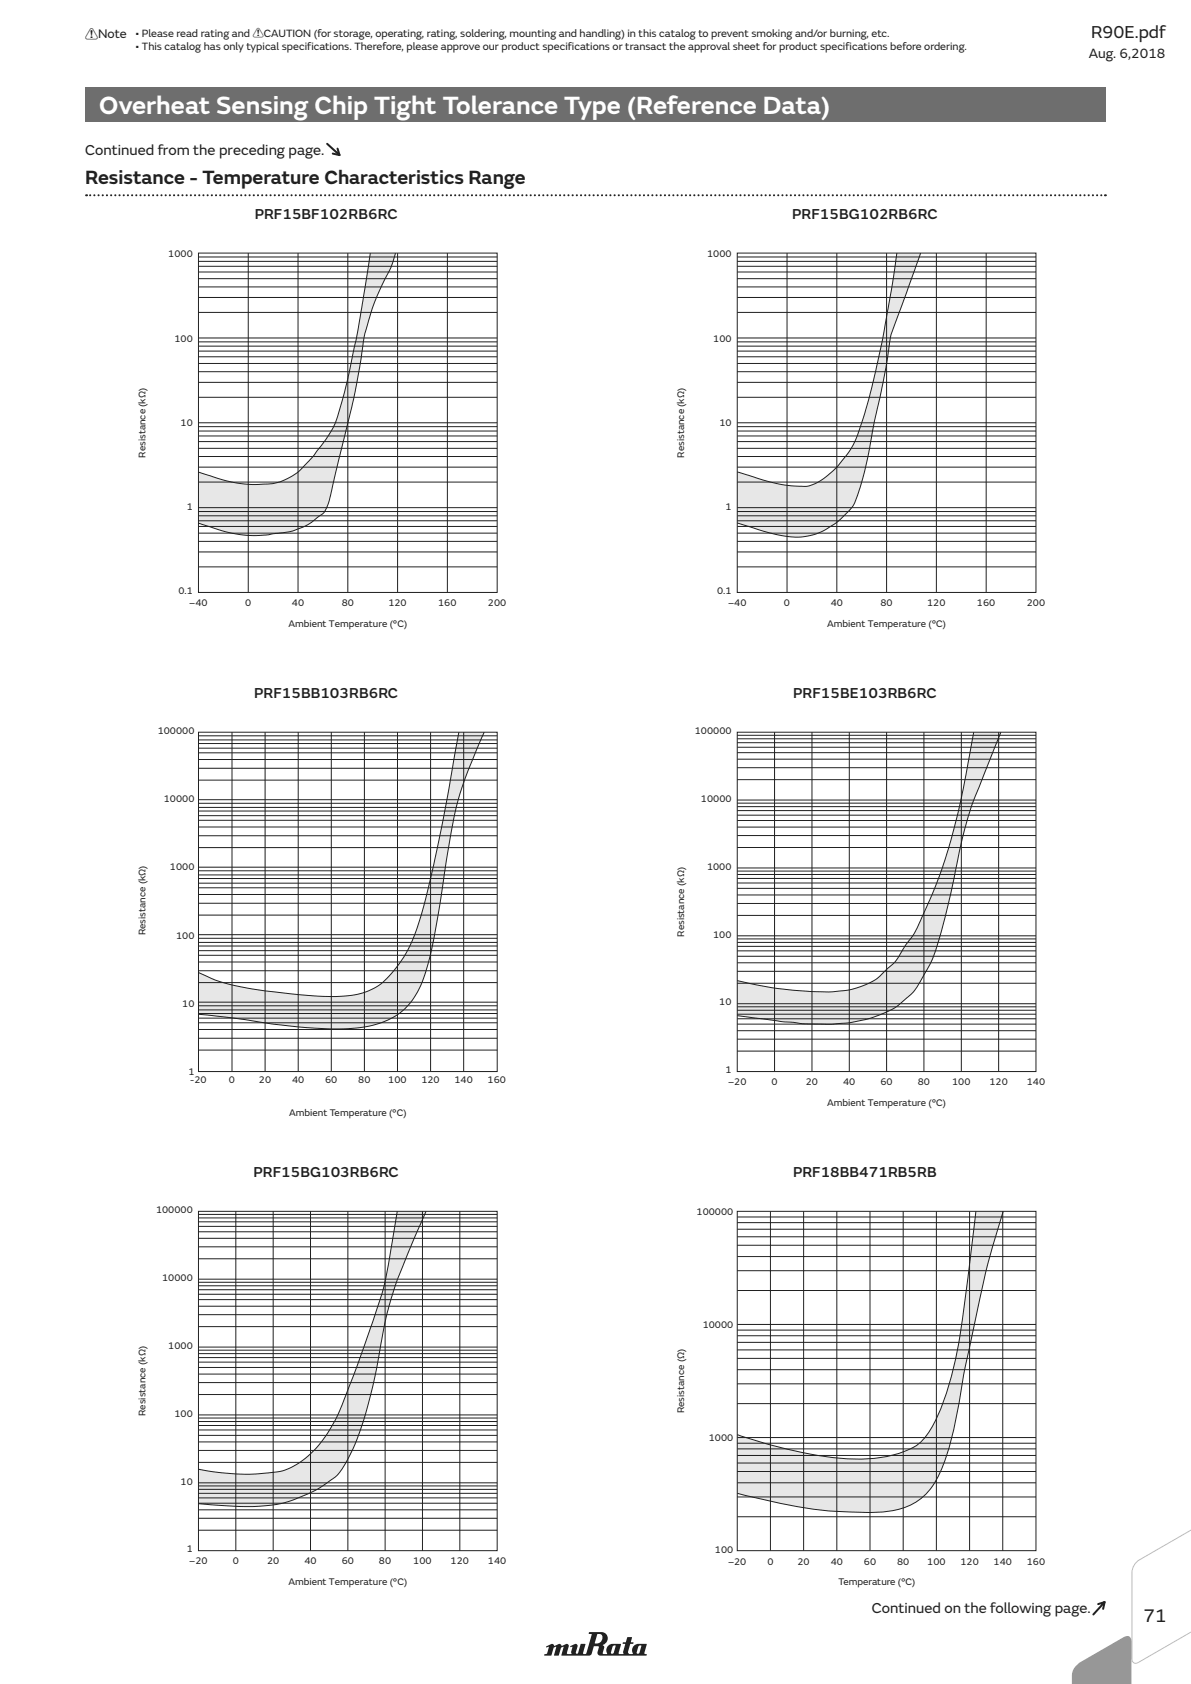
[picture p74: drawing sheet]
<svg xmlns="http://www.w3.org/2000/svg" width="210mm" height="297mm" viewBox="0 0 210 297" stroke-linecap="round" stroke-linejoin="round" font-family="sans-serif">
<defs><g id="words">
<text font-size="4.6" fill="#fff" x="17.5" y="20">Overheat Sensing Chip Tight Tolerance Type (Reference Data)</text>
<text font-size="3.5" fill="#231f20" x="15" y="32.4">Resistance - Temperature Characteristics Range</text>
<text font-size="3.4" fill="#231f20" x="201.6" y="286.1">71</text>
<text font-size="3.2" fill="#231f20" x="192.4" y="6.7">R90E.pdf</text>
<g font-size="2.6" fill="#231f20">
<text x="15" y="27.3">Continued from the preceding page.</text>
<text x="44.9" y="38.6">PRF15BF102RB6RC</text>
<text x="139.7" y="38.6">PRF15BG102RB6RC</text>
<text x="44.8" y="123.1">PRF15BB103RB6RC</text>
<text x="139.9" y="123.1">PRF15BE103RB6RC</text>
<text x="44.7" y="207.6">PRF15BG103RB6RC</text>
<text x="139.8" y="207.6">PRF18BB471RB5RB</text>
<text x="153.7" y="284.5">Continued on the following page.</text>
</g>
<text font-size="2.5" fill="#231f20" x="192" y="10.3">Aug. 6,2018</text>
<text font-size="2.3" fill="#231f20" x="15" y="6.9">!Note</text>
<g font-size="1.9" fill="#231f20">
<text x="23.9" y="6.5">• Please read rating and !CAUTION (for storage, operating, rating, soldering, mounting and handling) in this catalog to prevent smoking and/or burning, etc.</text>
<text x="23.9" y="8.8">• This catalog has only typical specifications. Therefore, please approve our product specifications or transact the approval sheet for product specifications before ordering.</text>
</g>
<g font-size="1.8" fill="#231f20">
<text x="29.7" y="45.4">1000</text>
<text x="124.7" y="45.4">1000</text>
<text x="30.8" y="60.2">100</text>
<text x="125.8" y="60.2">100</text>
<text x="31.8" y="75.1">10</text>
<text x="126.8" y="75.1">10</text>
<text x="25.6" y="80.7" transform="rotate(-90 25.6 80.7)">Resistance (kΩ)</text>
<text x="120.6" y="80.7" transform="rotate(-90 120.6 80.7)">Resistance (kΩ)</text>
<text x="32.9" y="90">1</text>
<text x="127.9" y="90">1</text>
<text x="31.5" y="104.8">0.1</text>
<text x="33.4" y="106.9">–40</text>
<text x="43.2" y="106.9">0</text>
<text x="51.5" y="106.9">40</text>
<text x="60.2" y="106.9">80</text>
<text x="68.5" y="106.9">120</text>
<text x="77.3" y="106.9">160</text>
<text x="86" y="106.9">200</text>
<text x="126.5" y="104.8">0.1</text>
<text x="128.4" y="106.9">–40</text>
<text x="138.2" y="106.9">0</text>
<text x="146.5" y="106.9">40</text>
<text x="155.2" y="106.9">80</text>
<text x="163.5" y="106.9">120</text>
<text x="172.3" y="106.9">160</text>
<text x="181" y="106.9">200</text>
<text x="50.8" y="110.6">Ambient Temperature (°C)</text>
<text x="145.8" y="110.6">Ambient Temperature (°C)</text>
<text x="27.8" y="129.5">100000</text>
<text x="122.5" y="129.4">100000</text>
<text x="28.9" y="141.5">10000</text>
<text x="123.6" y="141.4">10000</text>
<text x="30" y="153.5">1000</text>
<text x="124.7" y="153.4">1000</text>
<text x="25.6" y="165" transform="rotate(-90 25.6 165)">Resistance (kΩ)</text>
<text x="31.1" y="165.5">100</text>
<text x="120.6" y="165.2" transform="rotate(-90 120.6 165.2)">Resistance (kΩ)</text>
<text x="125.8" y="165.4">100</text>
<text x="32.1" y="177.5">10</text>
<text x="126.8" y="177.3">10</text>
<text x="33.2" y="189.5">1</text>
<text x="33.6" y="190.9">-20</text>
<text x="40.4" y="190.9">0</text>
<text x="45.7" y="190.9">20</text>
<text x="51.5" y="190.9">40</text>
<text x="57.3" y="190.9">60</text>
<text x="63.2" y="190.9">80</text>
<text x="68.5" y="190.9">100</text>
<text x="74.3" y="190.9">120</text>
<text x="80.1" y="190.9">140</text>
<text x="86" y="190.9">160</text>
<text x="127.9" y="189.3">1</text>
<text x="128.4" y="191.4">–20</text>
<text x="136" y="191.4">0</text>
<text x="142.1" y="191.4">20</text>
<text x="148.7" y="191.4">40</text>
<text x="155.3" y="191.4">60</text>
<text x="161.8" y="191.4">80</text>
<text x="167.9" y="191.4">100</text>
<text x="174.5" y="191.4">120</text>
<text x="181" y="191.4">140</text>
<text x="51" y="196.8">Ambient Temperature (°C)</text>
<text x="145.8" y="195.1">Ambient Temperature (°C)</text>
<text x="27.5" y="213.9">100000</text>
<text x="122.8" y="214.3">100000</text>
<text x="28.6" y="225.9">10000</text>
<text x="29.7" y="237.9">1000</text>
<text x="123.9" y="234.2">10000</text>
<text x="25.6" y="249.7" transform="rotate(-90 25.6 249.7)">Resistance (kΩ)</text>
<text x="30.8" y="249.9">100</text>
<text x="120.6" y="249.2" transform="rotate(-90 120.6 249.2)">Resistance (Ω)</text>
<text x="125" y="254.2">1000</text>
<text x="31.8" y="261.8">10</text>
<text x="32.9" y="273.8">1</text>
<text x="33.4" y="275.9">–20</text>
<text x="41" y="275.9">0</text>
<text x="47.1" y="275.9">20</text>
<text x="53.7" y="275.9">40</text>
<text x="60.2" y="275.9">60</text>
<text x="66.8" y="275.9">80</text>
<text x="72.9" y="275.9">100</text>
<text x="79.5" y="275.9">120</text>
<text x="86" y="275.9">140</text>
<text x="126.1" y="273.8">100</text>
<text x="128.4" y="276">–20</text>
<text x="135.3" y="275.9">0</text>
<text x="140.6" y="275.9">20</text>
<text x="146.5" y="275.9">40</text>
<text x="152.3" y="275.9">60</text>
<text x="158.2" y="275.9">80</text>
<text x="163.5" y="275.9">100</text>
<text x="169.3" y="275.9">120</text>
<text x="175.2" y="275.9">140</text>
<text x="181.1" y="275.9">160</text>
<text x="50.8" y="279.6">Ambient Temperature (°C)</text>
<text x="147.9" y="279.6">Temperature (°C)</text>
</g>
</g></defs>
<path d="M15 15.5h180v6h-180z" fill="#6d6e70"/>
<path d="M57.7 25.4l2.2 2-.4-1.2M58.7 27.1l1.2 .3" fill="none" stroke="#231f20" stroke-width=".35"/>
<path d="M15.9 34.4h178.6" fill="none" stroke="#231f20" stroke-width=".35" stroke-dasharray="0 .7"/>
<g fill="#231f20">
<circle cx="15.2" cy="34.4" r=".18"/>
<circle cx="194.8" cy="34.4" r=".18"/>
</g>
<path d="M65.3 44.6h4.4l-.7 2.5-1.6 3.2-1.4 3.1-1.6 5.3-1 6.1-1 5.5-3.4 13.9a22.4 22.4 0 0 1-1.7 5.9l-.7 .7a12.7 12.7 0 0 1-8.6 3.4 20.3 20.3 0 0 1-11.4-1.4l-1.6-.5v-9l1.3 .4a22.2 22.2 0 0 0 12.6 1.4 11 11 0 0 0 5.7-4l1.5-1.8a17 17 0 0 0 4.1-8.3l1.1-4.3 1.5-6.9z" fill="#e6e7e8"/>
<g fill="none" stroke="#231f20" stroke-width=".18">
<path d="M35 59.6h52.7M35 55.1h52.7M35 52.5h52.7M35 50.6h52.7M35 49.1h52.7M35 48h52.7M35 47h52.7M35 46.1h52.7M35 45.3h52.7M35 44.6h52.7v59.9h-52.7zM43.8 44.6v59.9M52.5 44.6v59.9"/>
<path d="M61.3 44.6v59.9M65.3 44.6l-2.1 13.1-2.1 10.2a35.2 35.2 0 0 1-2.7 8l-.9 1.5-2.5 3.3a13.4 13.4 0 0 1-5.2 4.1l-2.2 .5a24 24 0 0 1-11.5-1.7l-1.1-.3M69.7 44.6l-.7 2.5-1.6 3.2-1.4 3.1-1.6 5.3-1 6.1-1 5.5-3.4 13.9a22.4 22.4 0 0 1-1.7 5.9l-.7 .7a12.7 12.7 0 0 1-8.6 3.4l-.7 .1a22.1 22.1 0 0 1-10.6-1.5l-1.7-.5M70.1 44.6v59.9M78.9 44.6v59.9M35 79.1h52.7M35 77.9h52.7M35 76.9h52.7M35 76h52.7M35 75.2h52.7M35 74.6h52.7M35 70.1h52.7"/>
<path d="M35 67.4h52.7M35 65.6h52.7M35 64.1h52.7M35 62.9h52.7M35 61.9h52.7M35 61h52.7M35 60.3h52.7M35 100h52.7M35 97.3h52.7M35 95.5h52.7M35 94h52.7M35 92.8h52.7"/>
<path d="M35 91.8h52.7M35 91h52.7M35 90.2h52.7M35 89.5h52.7M35 85h52.7M35 82.4h52.7M35 80.5h52.7"/>
</g>
<path d="M158.1 44.6h4.2l-5.2 14.4-.9 5.8-2.4 11.2a49.7 49.7 0 0 1-3.4 13.3 14 14 0 0 1-8 5.2 15.7 15.7 0 0 1-7.8-.8l-4.6-1.5v-9l1.6 .5a27.4 27.4 0 0 0 10.9 2l1.5-.5a17.1 17.1 0 0 0 6-6l.2-.2a52 52 0 0 0 3.5-10.7l2-8.7 1.6-9.1z" fill="#e6e7e8"/>
<g fill="none" stroke="#231f20" stroke-width=".18">
<path d="M130 59.6h52.7M130 55.1h52.7M130 52.5h52.7M130 50.6h52.7M130 49.1h52.7M130 48h52.7M130 47h52.7M130 46.1h52.7M130 45.3h52.7M130 44.6h52.7v59.9h-52.7zM138.8 44.6v59.9M147.5 44.6v59.9"/>
<path d="M156.3 44.6v59.9M158.1 44.6l-.8 5.9-1.6 9.1-1.5 6.7a66.7 66.7 0 0 1-3.8 12.2 17.3 17.3 0 0 1-6.4 6.7 5.2 5.2 0 0 1-3.6 .5 39.8 39.8 0 0 1-9.8-2.3l-.6-.2M162.3 44.6l-5.2 14.4-.9 5.8-2.4 11.2a49.7 49.7 0 0 1-3.4 13.3 14 14 0 0 1-8 5.2 15.7 15.7 0 0 1-7.8-.8l-4.6-1.5M165.1 44.6v59.9M173.9 44.6v59.9M130 79.1h52.7M130 77.9h52.7M130 76.9h52.7M130 76h52.7M130 75.2h52.7M130 74.6h52.7M130 70.1h52.7"/>
<path d="M130 67.4h52.7M130 65.6h52.7M130 64.1h52.7M130 62.9h52.7M130 61.9h52.7M130 61h52.7M130 60.3h52.7M130 100h52.7M130 97.3h52.7M130 95.5h52.7M130 94h52.7M130 92.8h52.7"/>
<path d="M130 91.8h52.7M130 91h52.7M130 90.2h52.7M130 89.5h52.7M130 85h52.7M130 82.4h52.7M130 80.5h52.7"/>
</g>
<path d="M193.6 282.9l1.2-.3-2 2.1M194.8 282.6l-.3 1.2" fill="none" stroke="#231f20" stroke-width=".35"/>
<path d="M96.3 290.4l.1 .2 .3-.2a1.12 1.12 0 0 1-.5 1.3h-.2v.3h1.2l.4-1.4 .4-.2 .1 .1-.4 1.4 .1 .1h.7l.4-1.4 .4-.2 .1 .1-.4 1.4 .1 .1h5l.2-.3 .5-1.4 .8 .1-.3 1a.5 .5 0 0 0 .5 .6h8.2v-.3l-.4-.1 .4-1.7h-1.4a1.22 1.22 0 0 0-1 1.8h-.7l-.2-.3 .4-1.5h.5l.1-.1v-.1l-.5-.1 .2-.8-.8-.1-.3 .9-.5 .1v.2l.4 .1-.3 1.7h-.7l-.1-.1 .4-1.5-.1-.2a3.3 3.3 0 0 0-2 .2 1.35 1.35 0 0 0-.4 1.6h-.7l.2-1.2-.2-.4a1.18 1.18 0 0 0 .8-1.4 1.18 1.18 0 0 0-1.4-.9l-1.8 .1-.1 .3 .5 .1-.9 3.1a.35 .35 0 0 1-.2 .3 .35 .35 0 0 1-.4-.1l.4-1.7h-.8l-.5 1.6-.2 .2-.2-.2 .4-1.2a.35 .35 0 0 0-.6-.3l-.8 .3 .1 .2h.3l-.2 1.2h-.6l-.2-.1 .4-1.3a.35 .35 0 0 0-.5-.3l-.7 .3-.3-.3-.2-.1-.8 .4a.44 .44 0 0 0-.6-.3zM105.3 288.2a.69 .69 0 0 1 .8 .2 .69 .69 0 0 1 .1 .7 1.01 1.01 0 0 1-1 .8l-.3-.1zM108.1 290.3l.2-.1 .3 .1-.4 1.2-.3 .2-.2-.2zM112.6 290.3l.3-.1 .2 .1-.3 1.2-.4 .2-.2-.2z" fill="#231f20"/>
<path d="M200.4 275.3l9.7-7.3v.2l-9.2 7a2.68 2.68 0 0 0-1.2 2.1v15.2a.61 .61 0 0 0 .3 .7 .61 .61 0 0 0 .7-.1l9.4-7.1v.2l-9.5 7.2a.76 .76 0 0 1-.8-.1 .76 .76 0 0 1-.3-.8v-15.2a2.85 2.85 0 0 1 .9-2z" fill="#bbbdc0"/>
<path d="M189.7 293.8l.8-.7 7.5-4.3 .6-.2a.76 .76 0 0 1 .9 .8v7.6h-10.5a3.5 3.5 0 0 1 .7-3.2z" fill="#939598"/>
<path d="M35 171.5a34.8 34.8 0 0 0 12.4 3.3 69.9 69.9 0 0 0 13.2 .9 11.3 11.3 0 0 0 9.5-5.4 26.7 26.7 0 0 0 4.4-9.7l1.8-7.5 1.5-6.9 3.1-17.1h4.5a71.8 71.8 0 0 0-5.1 14.1l-1.4 7.4-1.3 8.6a68.4 68.4 0 0 1-3.3 14.3 11.7 11.7 0 0 1-9.3 7.5 42.5 42.5 0 0 1-12.4 .1l-4.4-.5-7.3-1.1-5.9-.6z" fill="#e6e7e8"/>
<g fill="none" stroke="#231f20" stroke-width=".18">
<path d="M35 137.6h52.7M35 135.5h52.7M35 134h52.7M35 132.8h52.7M35 132h52.7M35 131.1h52.7M35 130.5h52.7M35 129.8h52.7M35 129.1h52.7v59.9h-52.7zM40.9 129.1v59.9M46.7 129.1v59.9M52.6 129.1v59.9"/>
<path d="M58.4 129.1v59.9M64.3 129.1v59.9M70.1 129.1v59.9M75.9 129.1v59.9M80.9 129.1l-2.4 13.4a163.6 163.6 0 0 1-5.3 22.1 20.4 20.4 0 0 1-6.8 9.4 14.3 14.3 0 0 1-8 1.8 109.3 109.3 0 0 1-13.2-1.3l-2.9-.5a24.5 24.5 0 0 1-7.3-2.5M81.8 129.1v59.9M85.4 129.1a71.8 71.8 0 0 0-5.1 14.1l-1.4 7.4-1.5 9.7a63.1 63.1 0 0 1-3.1 13.2 11.7 11.7 0 0 1-9.3 7.5 42.5 42.5 0 0 1-12.4 .1l-4.4-.5-7.3-1.1-5.9-.6M35 141h52.7M35 152.9h52.7M35 149.5h52.7M35 147.4h52.7M35 145.9h52.7"/>
<path d="M35 144.7h52.7M35 143.9h52.7M35 143h52.7M35 142.4h52.7M35 141.7h52.7M35 159.3h52.7M35 157.8h52.7M35 156.6h52.7M35 155.8h52.7M35 154.9h52.7M35 154.3h52.7M35 153.6h52.7"/>
<path d="M35 164.8h52.7M35 161.4h52.7M35 176.8h52.7M35 173.3h52.7M35 171.2h52.7M35 169.7h52.7M35 168.5h52.7M35 167.7h52.7M35 166.8h52.7M35 166.2h52.7M35 165.5h52.7M35 179.6h52.7"/>
<path d="M35 178.7h52.7M35 178.1h52.7M35 177.4h52.7M35 185.2h52.7M35 183.1h52.7M35 181.6h52.7M35 180.4h52.7"/>
</g>
<path d="M171.7 129.1h4.8l-3.9 9.8a57.2 57.2 0 0 0-3.7 12.7 168.8 168.8 0 0 1-3.1 13.4 24.4 24.4 0 0 1-3.5 8.1 13.6 13.6 0 0 1-3.9 4.2l-1.7 1a25.9 25.9 0 0 1-11.9 2.3l-3.3-.1-3.3-.3-8.2-1.1v-6.2a62 62 0 0 0 17.3 2 13.3 13.3 0 0 0 8-2.9l.8-.8a9.8 9.8 0 0 0 3.3-4.1 19 19 0 0 0 3.5-6.1 96.6 96.6 0 0 0 7.4-24.4z" fill="#e6e7e8"/>
<g fill="none" stroke="#231f20" stroke-width=".18">
<path d="M130 137.5h52.7M130 135.4h52.7M130 133.9h52.7M130 132.7h52.7M130 131.8h52.7M130 131h52.7M130 130.3h52.7M130 129.7h52.7M130 129.1h52.7v59.9h-52.7zM136.6 129.1v59.9M143.2 129.1v59.9M149.7 129.1v59.9"/>
<path d="M156.3 129.1v59.9M162.9 129.1v59.9M169.5 129.1v59.9M171.7 129.1l-.1 .7a182.2 182.2 0 0 1-3.6 17 82.8 82.8 0 0 1-7.2 18.4l-1.4 1.9a9.8 9.8 0 0 1-3.3 4.1 11.3 11.3 0 0 1-8 3.6 53 53 0 0 1-14-1l-4.1-.9M176.1 129.1v59.9M176.5 129.1l-3.7 9.3a58.7 58.7 0 0 0-3.9 13.2 168.7 168.7 0 0 1-3.1 13.4 24.4 24.4 0 0 1-3.5 8.1 11.2 11.2 0 0 1-3.5 3.9 15.6 15.6 0 0 1-7 3 31.1 31.1 0 0 1-7 .6l-3.3-.1-3.3-.3-8.2-1.1M130 159.3h52.7M130 157.8h52.7M130 156.7h52.7M130 155.7h52.7M130 154.9h52.7M130 154.2h52.7"/>
<path d="M130 153.6h52.7M130 153.1h52.7M130 149.5h52.7M130 147.4h52.7M130 145.9h52.7M130 144.7h52.7M130 143.8h52.7M130 143h52.7M130 142.3h52.7M130 141.6h52.7M130 141.1h52.7M130 179.7h52.7"/>
<path d="M130 178.9h52.7M130 178.2h52.7M130 177.6h52.7M130 177h52.7M130 173.4h52.7M130 171.3h52.7M130 169.8h52.7M130 168.7h52.7M130 167.7h52.7M130 166.9h52.7M130 166.2h52.7M130 165.6h52.7"/>
<path d="M130 165h52.7M130 161.4h52.7M130 185.4h52.7M130 183.3h52.7M130 181.8h52.7M130 180.6h52.7"/>
</g>
<path d="M70 213.6h5.1l-1 2.4a96.6 96.6 0 0 0-5.6 14.6l-1.2 5.8a83.5 83.5 0 0 1-5.1 19.3 13.6 13.6 0 0 1-3.4 5 23.7 23.7 0 0 1-14.3 5h-2.9l-6.6-.5v-6.1a36.5 36.5 0 0 0 15.2 .2 17.7 17.7 0 0 0 8.9-8.8l1.2-2.7 2.3-5.8 3.5-9.9a55.8 55.8 0 0 0 3.1-13.1z" fill="#e6e7e8"/>
<g fill="none" stroke="#231f20" stroke-width=".18">
<path d="M35 219.9h52.7M35 218.4h52.7M35 217.2h52.7M35 216.3h52.7M35 215.5h52.7M35 214.8h52.7M35 214.2h52.7M35 213.6h52.7v59.9h-52.7zM41.6 213.6v59.9M48.2 213.6v59.9M54.8 213.6v59.9M61.3 213.6v59.9"/>
<path d="M67.9 213.6v59.9M70 213.6l-.6 4.2a65.1 65.1 0 0 1-2.4 11.5l-4.2 12.1a80.7 80.7 0 0 1-4.2 9.9 17.1 17.1 0 0 1-8.4 8 36.5 36.5 0 0 1-15.2-.2M74.5 213.6v59.9M75.1 213.6l-1.4 3.4a97 97 0 0 0-5.1 13.2l-.7 2.9-.6 3.3a83.5 83.5 0 0 1-5.1 19.3l-.9 1.6a8.3 8.3 0 0 1-3.7 4.3 23.2 23.2 0 0 1-15.2 4.1l-7.4-.5M81.1 213.6v59.9M35 239.4h52.7M35 238.7h52.7M35 238.1h52.7M35 237.6h52.7M35 234h52.7M35 231.9h52.7M35 230.4h52.7"/>
<path d="M35 229.2h52.7M35 228.3h52.7M35 227.5h52.7M35 226.8h52.7M35 226.1h52.7M35 225.6h52.7M35 222h52.7M35 257.9h52.7M35 255.8h52.7M35 254.3h52.7M35 253.2h52.7M35 252.2h52.7"/>
<path d="M35 251.4h52.7M35 250.7h52.7M35 250.1h52.7M35 249.5h52.7M35 245.9h52.7M35 243.8h52.7M35 242.3h52.7M35 241.2h52.7M35 240.2h52.7M35 269.9h52.7M35 267.8h52.7M35 266.3h52.7"/>
<path d="M35 265.1h52.7M35 264.2h52.7M35 263.4h52.7M35 262.7h52.7M35 262.1h52.7M35 261.5h52.7"/>
</g>
<path d="M130 253l.5 .2a78.2 78.2 0 0 0 19.8 4.1 19.5 19.5 0 0 0 11.8-2.7 17 17 0 0 0 4-6.7 80.4 80.4 0 0 0 4.2-19.4l1.8-14.9h4.8a170.5 170.5 0 0 0-5.7 22.7l-1.3 6.4a86.5 86.5 0 0 1-3.4 15.3 12.2 12.2 0 0 1-6 7.5 22.3 22.3 0 0 1-10.4 1.2 85 85 0 0 1-19.4-3.1l-.7-.2z" fill="#e6e7e8"/>
<g fill="none" stroke="#231f20" stroke-width=".18">
<path d="M130 213.6h52.7v59.9h-52.7zM130 214.6h52.7M130 215.6h52.7M130 216.8h52.7M130 218.1h52.7M130 219.6h52.7M135.8 213.6v59.9M141.7 213.6v59.9M147.6 213.6v59.9M153.4 213.6v59.9M159.3 213.6v59.9M165.1 213.6v59.9"/>
<path d="M171 213.6v59.9M172.1 213.6v.2a494.2 494.2 0 0 1-3.4 24.7 48.1 48.1 0 0 1-4.5 13.3 8.2 8.2 0 0 1-5.1 4.3 27.9 27.9 0 0 1-13.2 .8 87.9 87.9 0 0 1-15.9-3.9M176.8 213.6v59.9M176.9 213.6a170.5 170.5 0 0 0-5.7 22.7l-1.3 6.4a86.5 86.5 0 0 1-3.4 15.3 12.2 12.2 0 0 1-6 7.5 22.3 22.3 0 0 1-10.4 1.2 85 85 0 0 1-19.4-3.1l-.7-.2M130 233.6h52.7M130 234.6h52.7M130 235.6h52.7M130 236.7h52.7M130 238.1h52.7M130 239.6h52.7M130 221.6h52.7M130 224.1h52.7"/>
<path d="M130 227.6h52.7M130 253.5h52.7M130 254.5h52.7M130 255.5h52.7M130 256.7h52.7M130 258h52.7M130 259.5h52.7M130 241.6h52.7M130 244.1h52.7M130 247.6h52.7M130 261.5h52.7M130 264h52.7"/>
<path d="M130 267.5h52.7"/>
</g>
<use href="#words"/>
</svg>
